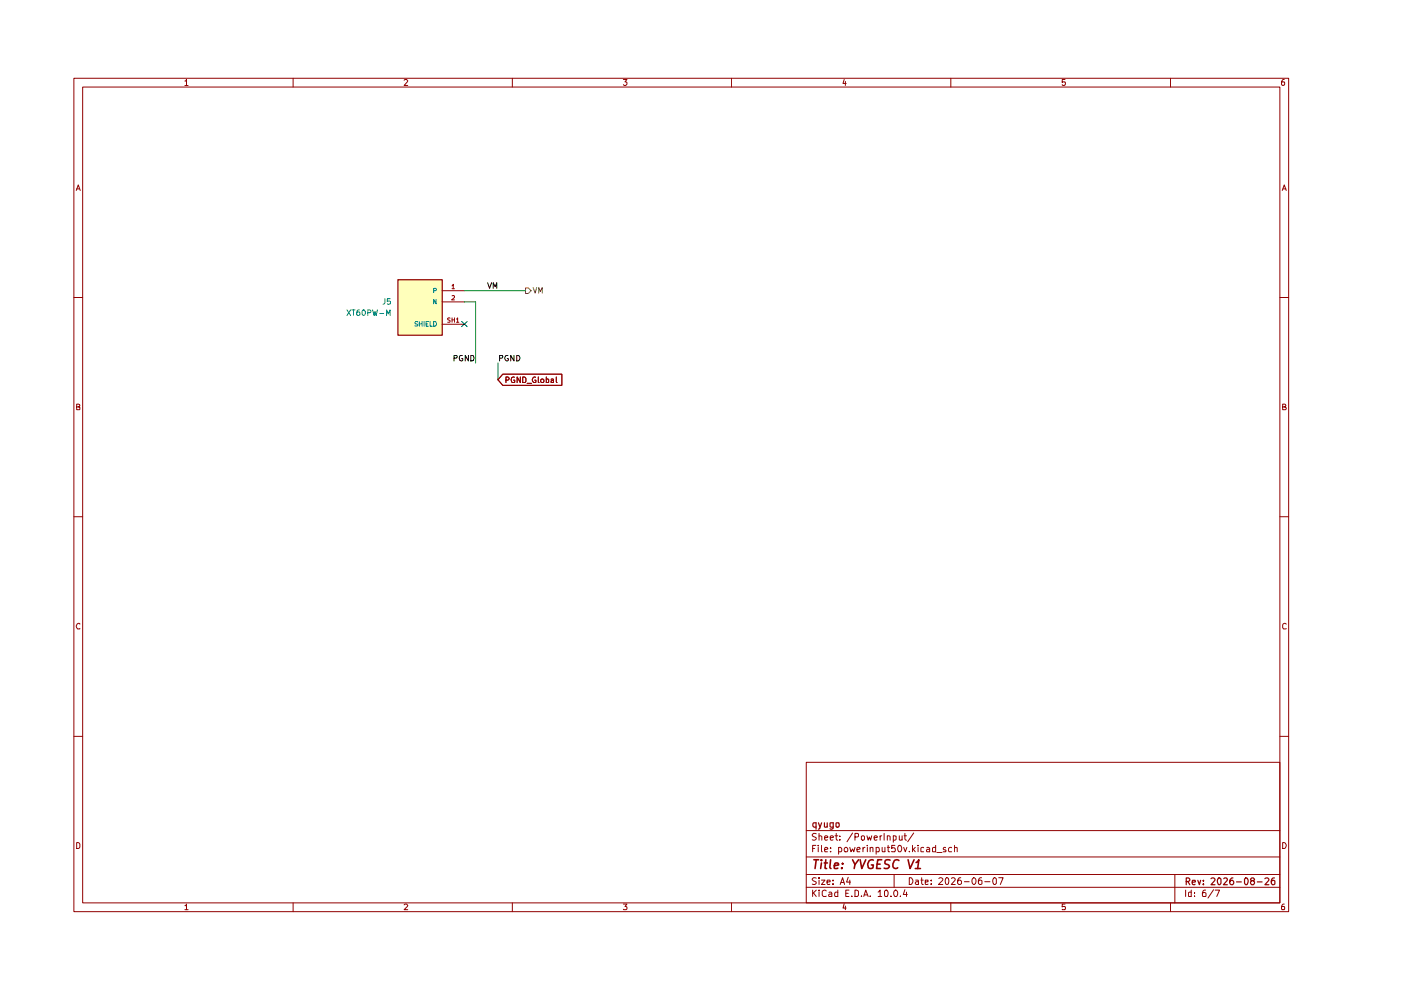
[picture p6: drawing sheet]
<svg xmlns="http://www.w3.org/2000/svg" width="297mm" height="210mm" viewBox="0 0 297 210" stroke-linecap="round" stroke-linejoin="round" font-family="sans-serif">
<g fill="none" stroke="#910000" stroke-width=".21">
<path d="M15.7 16.6h257.5v176.7h-257.5zM17.5 18.5h253.9v172.9h-253.9zM39.2 17.2h.2l.1-.4v1.3M39.2 18.1h.7M62.1 16.6v1.9M85.7 17l.2-.2h.3l.2 .3-.7 1h.7M108.6 16.6v1.9M132.2 16.8h.7l-.4 .6 .4 .1v.4l-.2 .2h-.4l-.1-.2M155.1 16.6v1.9M179 16.8l-.3 .9h.7M179.2 17.3v.8M201.6 16.6v1.9"/>
<path d="M225.8 16.8h-.6v.6h.6l.1 .1-.1 .5-.4 .1-.2-.2M248.2 16.6v1.9M272.3 16.8h-.3a.93 .93 0 0 0-.2 1.2h.5l.1-.5-.1-.1h-.5l-.1 .1M16.2 40.4l.4-1.2 .4 1.2M16.3 40h.5M271.9 40.4l.4-1.2 .4 1.2M272 40h.6M15.7 63.1h1.8M271.4 63.1h1.8M16.3 86.3h.4l.2-.3-.1-.2-.5-.1v1.2h.5l.1-.5-.2-.1M271.9 86.3l.6-.1v-.4l-.6-.1v1.2h.6l.2-.4-.3-.2M15.7 109.6h1.8"/>
<path d="M271.4 109.6h1.8M16.9 132.3l-.1-.1a.66 .66 0 0 0-.6 .4 .66 .66 0 0 0 .2 .7h.5M272.7 132.3l-.4-.1-.4 .3v.6l.2 .2h.6M15.7 156.1h1.8M271.4 156.1h1.8M16.3 178.6h.3l.3 .4v.6l-.3 .3h-.3zM170.9 161.6h100.5v29.8h-100.5zM170.9 176.1h100.5M172.3 179.9h.4M173 179.2h-.7v1.4M173.1 176.8l-.6-.1-.3 .3 .1 .3 .7 .2 .1 .2a.51 .51 0 0 1-.4 .4 .51 .51 0 0 1-.5 0M173.5 179.2v.1"/>
<path d="M173.5 179.7v.9M173.7 177.3l.3-.1 .2 .2v.7M173.7 176.7v1.4M174.2 179.2v1.2l.1 .2M174.8 177.6l.7-.1-.1-.2-.4-.1-.2 .2 .1 .7h.5M176 177.6l.7-.1-.1-.2-.4-.1-.2 .2 .1 .7h.5M176.1 179.7v.2M177 177.2h.6M177.3 176.7v1.2l.3 .2M177.8 179.7h.4a.59 .59 0 0 1 .1 .9h-.5M177.8 179.7v1.4M178.1 178v.1"/>
<path d="M178.1 177.3v.1M180.2 179.7l.2 .9 .4-.6 .2 .6 .3-.9M180.8 176.6l-1.2 1.9M181.3 177.5l.6-.1 .1-.5-.2-.2h-.5v1.4M182.6 177.3h.1a.36 .36 0 0 1 .6 .2l-.1 .6h-.3l-.3-.1zM183 179.7v.9M183.4 179.7l-.4 .3M183.8 177.2l.3 .9 .2-.6 .3 .6 .2-.9M183.9 179.2v.1M183.9 179.7v.9M184.5 179.8l.2-.1h.4v.9M184.5 179.7v.9"/>
<path d="M185.3 177.6l.7-.1-.1-.2-.4-.1-.2 .2 .1 .7h.5M185.8 179.7h.4l.2 .3v.6h-.6M185.8 179.7v1.4M186.6 177.2v.9M186.9 177.2l-.3 .1v.2M187 179.7l.1 .9 .5-.1M187.5 176.7v1.4M187.6 179.7v.9M188.1 177.3l.4-.1 .2 .2v.7M188.1 179.7h.5M188.1 177.2v.9M188.3 179.2v1.2l.1 .2h.2"/>
<path d="M189.4 177.3h.6v.7l-.3 .1h-.3M189.4 177.2v1.4M189.7 179.2h-.6v.7l.1-.2 .5 .1v.8l-.6-.1M190.5 179.3l.2-.1a.74 .74 0 0 1 .6 .6 .74 .74 0 0 1-.4 .8h-.3l-.2-.3-.1-.6zM190.7 177.2v.9h.3l.3-.1M191.3 177.2v.9M191.6 179.7l.3 .9 .4-.9M191.7 177.2h.5M191.9 176.7v1.2l.3 .2M193.5 179.2v1.4M193.7 176.6l-1.3 1.9M194.1 179.7l-.6 .6"/>
<path d="M194.6 179.2v.1M194.6 179.7v.9M195.8 179.7h-.3l-.3 .1v.7l.6 .1M196.5 179.7h.3l.3 .2v.7h-.6l-.1-.3 .7-.3M198.4 179.2v1.4h-.6l-.1-.8 .3-.1h.4M200.5 179.7h-.3l-.2 .2 .2 .3 .4 .1-.1 .3h-.5M201.8 179.7h-.4l-.3 .3 .2 .6h.5M202.4 179.8l.2-.1h.3v.9M202.4 179.2v1.4M271.9 178.6a.65 .65 0 0 1 .8 .7 .65 .65 0 0 1-.8 .6zM39.2 192h.2l.1-.3v1.2M39.2 192.9h.7"/>
<path d="M62.1 191.4v1.9M85.7 191.9l.2-.2h.3l.2 .2-.7 1h.7M108.6 191.4v1.9M132.2 191.7h.7l-.4 .5 .4 .2v.3l-.1 .2-.6-.1M155.1 191.4v1.9M170.9 188.1h100.5M170.9 185.4h100.5M170.9 181.7h100.5M172.3 188.7v1.4M172.5 189.3l.6 .8M173.1 186.2l-.6-.1-.3 .3 .3 .4 .6 .3a.51 .51 0 0 1-.4 .4 .51 .51 0 0 1-.5 0M173.1 188.7l-.8 .8"/>
<path d="M173.7 188.7v.2M173.7 186.1v.2M173.7 186.6v.9M173.7 189.1v1M174.2 186.6h.7l-.7 .9h.7M174.8 180.2l.7-.2-.1-.3h-.4l-.2 .2 .1 .7h.5M175.2 188.9l-.4-.2-.5 .4 .1 .8 .2 .2 .6-.1M175.3 187l.7-.1-.1-.3h-.5l-.1 .2 .1 .7h.5M175.8 189.2l.4-.1 .2 .3v.7h-.6l-.1-.4 .7-.2M176.1 180.5v.1M176.6 187.4v.1M176.6 186.6v.2"/>
<path d="M177.6 188.7v1.4h-.6v-.9h.6M178.1 187.5l.5-1.4 .5 1.4M178.3 187.1h.6M179 191.6l-.3 .9h.7M179.2 192.1v.8M179.3 189.4h.5M179.8 186l-.3 1h.8M180 188.7h-.7v1.4h.7M180.2 186.6v.9M180.6 190v.1M181.3 188.7h.3l.4 .4v.6l-.2 .4h-.5zM181.7 180.2l.7-.2-.2-.3h-.4l-.1 .7 .1 .2h.5"/>
<path d="M182.6 190v.1M183.1 190.1l.5-1.4 .5 1.4M183.2 189.7h.7M184.5 190v.1M186.2 189.1l.4-.4v1.4M186.2 190.1h.7M187.5 189l.4-.3a.82 .82 0 0 1 .2 1.4l-.5-.1zM188.9 190v.1M189.6 185.4v2.7M189.8 188.7a.78 .78 0 0 1 .3 1.4h-.4l-.1-.3a.85 .85 0 0 1 .2-1.1zM190.9 190v.1M191.9 188.6l-.4 1.1h.9"/>
<path d="M192.2 189.1v1M192.8 186.1a.72 .72 0 0 1 .8 .7 .72 .72 0 0 1-.8 .7zM192.8 180.5v.1M193.6 180.1l.5 .5M194.1 186.6h.5l.1 .9M194.7 186.9h-.4l-.2 .3 .2 .3h.4M195.2 186.6h.5M195.4 186.1v1.2l.3 .2M196.2 187l.6-.1v-.3h-.6v.9h.6M197.4 187.4v.1M197.4 186.6v.2M198.6 180.8h1.1"/>
<path d="M199.1 186.3v-.1a.47 .47 0 0 1 .8 .3l-.9 1h.9M200.5 186.3l.2-.2a.8 .8 0 0 1 .5 .7 .8 .8 0 0 1-.5 .7l-.2-.1-.1-.5zM201.6 191.4v1.9M201.8 186.3l.1-.2h.4l.2 .4-.8 1h.8M203.7 186.1l-.4 .1-.2 .2-.1 .9 .3 .2 .6-.2v-.4l-.4-.3h-.2l-.3 .3M204.5 186.9h1M206.4 186.1a.75 .75 0 0 1 .6 .7 .75 .75 0 0 1-.6 .7 .92 .92 0 0 1 0-1.4zM208.1 186.1l-.5 .2a1.02 1.02 0 0 0 .1 1.2l.5-.1v-.6l-.5-.2-.3 .3M208.8 186.9h1.1M210.7 186.2l.3-.1 .2 .3v.9l-.2 .2a.78 .78 0 0 1-.6-.5 .78 .78 0 0 1 .3-.8zM211.8 186.1h.9l-.6 1.4M225.8 191.7h-.6v.6l.6-.1 .1 .2-.1 .5-.6-.1"/>
<path d="M248.2 191.4v1.9M249.1 185.4v6M251.4 188.7v1.4M252.6 188.7v1.4h-.5l-.1-.8 .2-.2 .4 .1M253.2 190v.1M253.2 189.2v.2M255.6 188.7l-.5 .2-.2 .9 .1 .3 .7-.1-.1-.7-.4-.1-.3 .3M257.3 188.6l-1.2 1.8M257.6 188.7h1l-.6 1.4M272.3 191.7h-.3a.93 .93 0 0 0-.2 1.2h.5l.1-.5-.1-.2h-.5l-.1 .2"/>
<circle cx="179.4" cy="180.2" r=".44"/>
</g>
<g fill="none" stroke="#910000" stroke-width=".25">
<path d="M173 175.3l-.4 .1-.3-.3 .2-.6h.5v1.3M173.5 174.5l.4 .9M174.2 174.5l-.4 1.2-.3 .1M174.8 174.5v.8l.3 .1 .3-.2M175.4 174.5v.9M176.7 175.3l-.5 .1-.2-.2 .1-.7h.6v1.1l-.4 .2-.3-.1M177.2 174.5h.6v.8l-.3 .1-.3-.2zM251.5 186.9h.5l.3-.3v-.2l-.3-.3h-.5v1.5M251.8 186.9l.5 .7M252.8 187.1l.6-.1v-.4h-.5l-.1 .2 .1 .7h.5M254 186.6l.3 1 .3-1M255.1 187.4v.2"/>
<path d="M255.1 186.6v.2M256.8 186.3l.5-.2 .3 .3-.1 .3-.7 .9h.8M258.3 186.2l.3-.1 .3 .3v.8l-.3 .4a.84 .84 0 0 1-.3-1.4zM259.5 186.3l.1-.2h.4l.2 .5-.8 1h.8M261.4 186.1h-.2a.93 .93 0 0 0-.3 1.4 .45 .45 0 0 0 .6-.2 .45 .45 0 0 0-.2-.6 .45 .45 0 0 0-.6 .3M262.2 187h1M264.1 186.1a.75 .75 0 0 1 .6 .8 .75 .75 0 0 1-.6 .7l-.2-.4v-.8zM265.4 186.7l-.3-.3 .3-.3h.3l.3 .3-.1 .2-.5 .1-.3 .3 .3 .6h.3l.3-.4v-.2l-.3-.3M266.6 187h1M268.2 186.3l.6-.2 .2 .3-.1 .3-.7 .9h.8M270.2 186.1l-.5 .2-.2 .9 .3 .4 .5-.2-.1-.7-.4-.1-.3 .4"/>
</g>
<g fill="none" stroke="#910000" stroke-width=".34">
<path d="M172.6 182.3h1M173.1 182.3l-.3 1.8M174.2 182.3v.2M174.2 183l-.2 1.1M174.8 183h.6M175.1 182.3l-.2 1.8h.4M176.1 182.3l-.2 1.6 .3 .2M176.9 183.6l.9-.2-.1-.4h-.7l-.1 .9 .1 .2h.6M178.5 184v.1M178.6 183v.2M180.8 182.3l.5 1 .7-1M181.3 183.3l-.2 .8"/>
<path d="M182.4 182.3l.3 1.8 .9-1.8M185.2 182.4a1.02 1.02 0 0 0-1.1 .5 1.02 1.02 0 0 0 .1 1.2h.5l.4-.1 .1-.6h-.5M185.9 183.2h.7M186.9 182.3h-.8l-.3 1.8h.9M188.7 182.4l-.7-.1-.3 .2-.1 .2v.3l.8 .4 .2 .4a.79 .79 0 0 1-1.1 .3M190.6 182.5l-.1-.1a.7 .7 0 0 0-1 .4l-.2 .3 .1 .8a.62 .62 0 0 0 .9 .1M192.5 182.3l.5 1.8 .8-1.8M194.1 184.1h1.1M194.2 182.9l.6-.6-.2 1.8"/>
</g>
<path d="M84.3 59.3h9.4v11.7h-9.4z" fill="#ffb"/>
<path d="M103.4 59.9l.4 1.2 .4-1.2M104.6 61.1v-1.2l.4 .9 .3-.9v1.2" fill="none" stroke="#000" stroke-width=".21"/>
<path d="M111.4 61h.6l.6 .6-.6 .6h-.6z" fill="#fff"/>
<path d="M111.4 61h.6l.6 .6-.6 .6h-.6zM113 61l.5 1.1 .3-1.1M114.2 62.1v-1.1l.4 .8 .4-.8v1.1" fill="none" stroke="#848400" stroke-width=".21"/>
<path d="M84.4 59.3h9.4v11.8h-9.4z" fill="none" stroke="#910000" stroke-width=".25"/>
<g fill="none" stroke="#910000" stroke-width=".21">
<path d="M93.7 61.6h4.8M93.7 64h4.8M93.7 68.7h4.8M95.4 67.5h-.5v.2l.5 .3-.1 .3h-.4M95.8 60.6l.3-.3v.9M95.8 62.7h.6v.4l-.6 .5h.6M95.8 61.2h.6M95.8 67.4v.9M95.8 67.8h.6M96.4 67.4v.9M96.8 67.6l.2-.2v.9M96.8 68.3h.5"/>
<path d="M106.6 79.3h12.5v2.4h-12.5l-1-1.2zM110.3 79.9v1.2l-.7-1.2v1.2M110.8 79.9h.4l.3 .4v.6l-.2 .2h-.5zM114.1 79.9v1.2h.2M115.8 79.9v1.2h.4l.1-.7h-.5M117.9 79.9v1l.2 .2M107.3 80.6h.4l.2-.4-.2-.3h-.4v1.2M109.1 80l-.1-.1a.66 .66 0 0 0-.6 .5 .66 .66 0 0 0 .2 .7l.5-.1v-.4h-.2M111.8 81.3h.9M113.5 80v-.1a.66 .66 0 0 0-.6 .5 .66 .66 0 0 0 .2 .7l.5-.1v-.4h-.2M114.7 80.4h.5l.1 .5-.2 .2h-.3l-.2-.2zM116.8 80.4h.5v.7h-.5v-.3l.5-.2"/>
</g>
<g fill="none" stroke="#008785" stroke-width=".21">
<path d="M73.6 65.7l.7 1.2M74.3 65.7l-.7 1.2M74.6 65.7h.7M74.9 65.7v1.2M76.2 65.7h-.3a.73 .73 0 0 0 0 1.2l.4-.1v-.5l-.4-.2-.3 .3M76.9 65.8l.2-.1a.64 .64 0 0 1 .4 .6 .64 .64 0 0 1-.5 .6l-.2-.3zM78 66.3h.5l.2-.2-.1-.3-.6-.1v1.2M79 65.7l.3 1.2 .2-.9 .3 .9 .2-1.2M80.5 66.5h.9M81.6 63.3v.9l-.4 .3M82 66.9v-1.2l.3 .8 .4-.8v1.2M82.7 63.3h-.6v.6l.5-.1 .2 .2-.1 .4h-.6"/>
<path d="M88.6 68.2h-.5l-.1 .2 .1 .3h.4l.1 .3-.3 .2-.3-.1M88.9 68.2v1M88.9 68.7h.6M89.5 68.2v1M89.9 68.2v1M90.3 68.7h.4M90.8 68.2h-.5v1h.5M91.2 68.2v1h.5M91.9 61.6h.5l.1-.1v-.4h-.6v1M91.9 68.2a.52 .52 0 0 1 .6 .5 .52 .52 0 0 1-.6 .5zM92.5 63.5v.9l-.6-.9v.9"/>
</g>
<path d="M96.3 75.9h.6v-.4l-.1-.1h-.5v1.1M98 75.4h-.4a.67 .67 0 0 0-.2 .6 .67 .67 0 0 0 .5 .5l.2-.1v-.4h-.2M99.3 75.4v1.1l-.7-1.1v1.1M99.8 75.4h.4a.66 .66 0 0 1 .3 .7 .66 .66 0 0 1-.7 .4zM105.9 75.9h.6v-.5h-.6v1.1M107.7 75.4h-.4a.67 .67 0 0 0-.3 .6 .67 .67 0 0 0 .5 .5l.3-.1v-.4h-.3M109 75.4v1.1l-.7-1.1v1.1M109.6 75.4h.4a.66 .66 0 0 1 .2 .7 .66 .66 0 0 1-.6 .4z" fill="none" stroke="#000" stroke-width=".21"/>
<path d="M98.5 64h2.3v13M98.5 61.6h12.9M105.6 77v3.5" fill="none" stroke="#008700" stroke-width=".21"/>
<path d="M97.9 68.2l1.2 1.1M99.1 68.2l-1.2 1.1" fill="none" stroke="#00008a" stroke-width=".21"/>
</svg>
